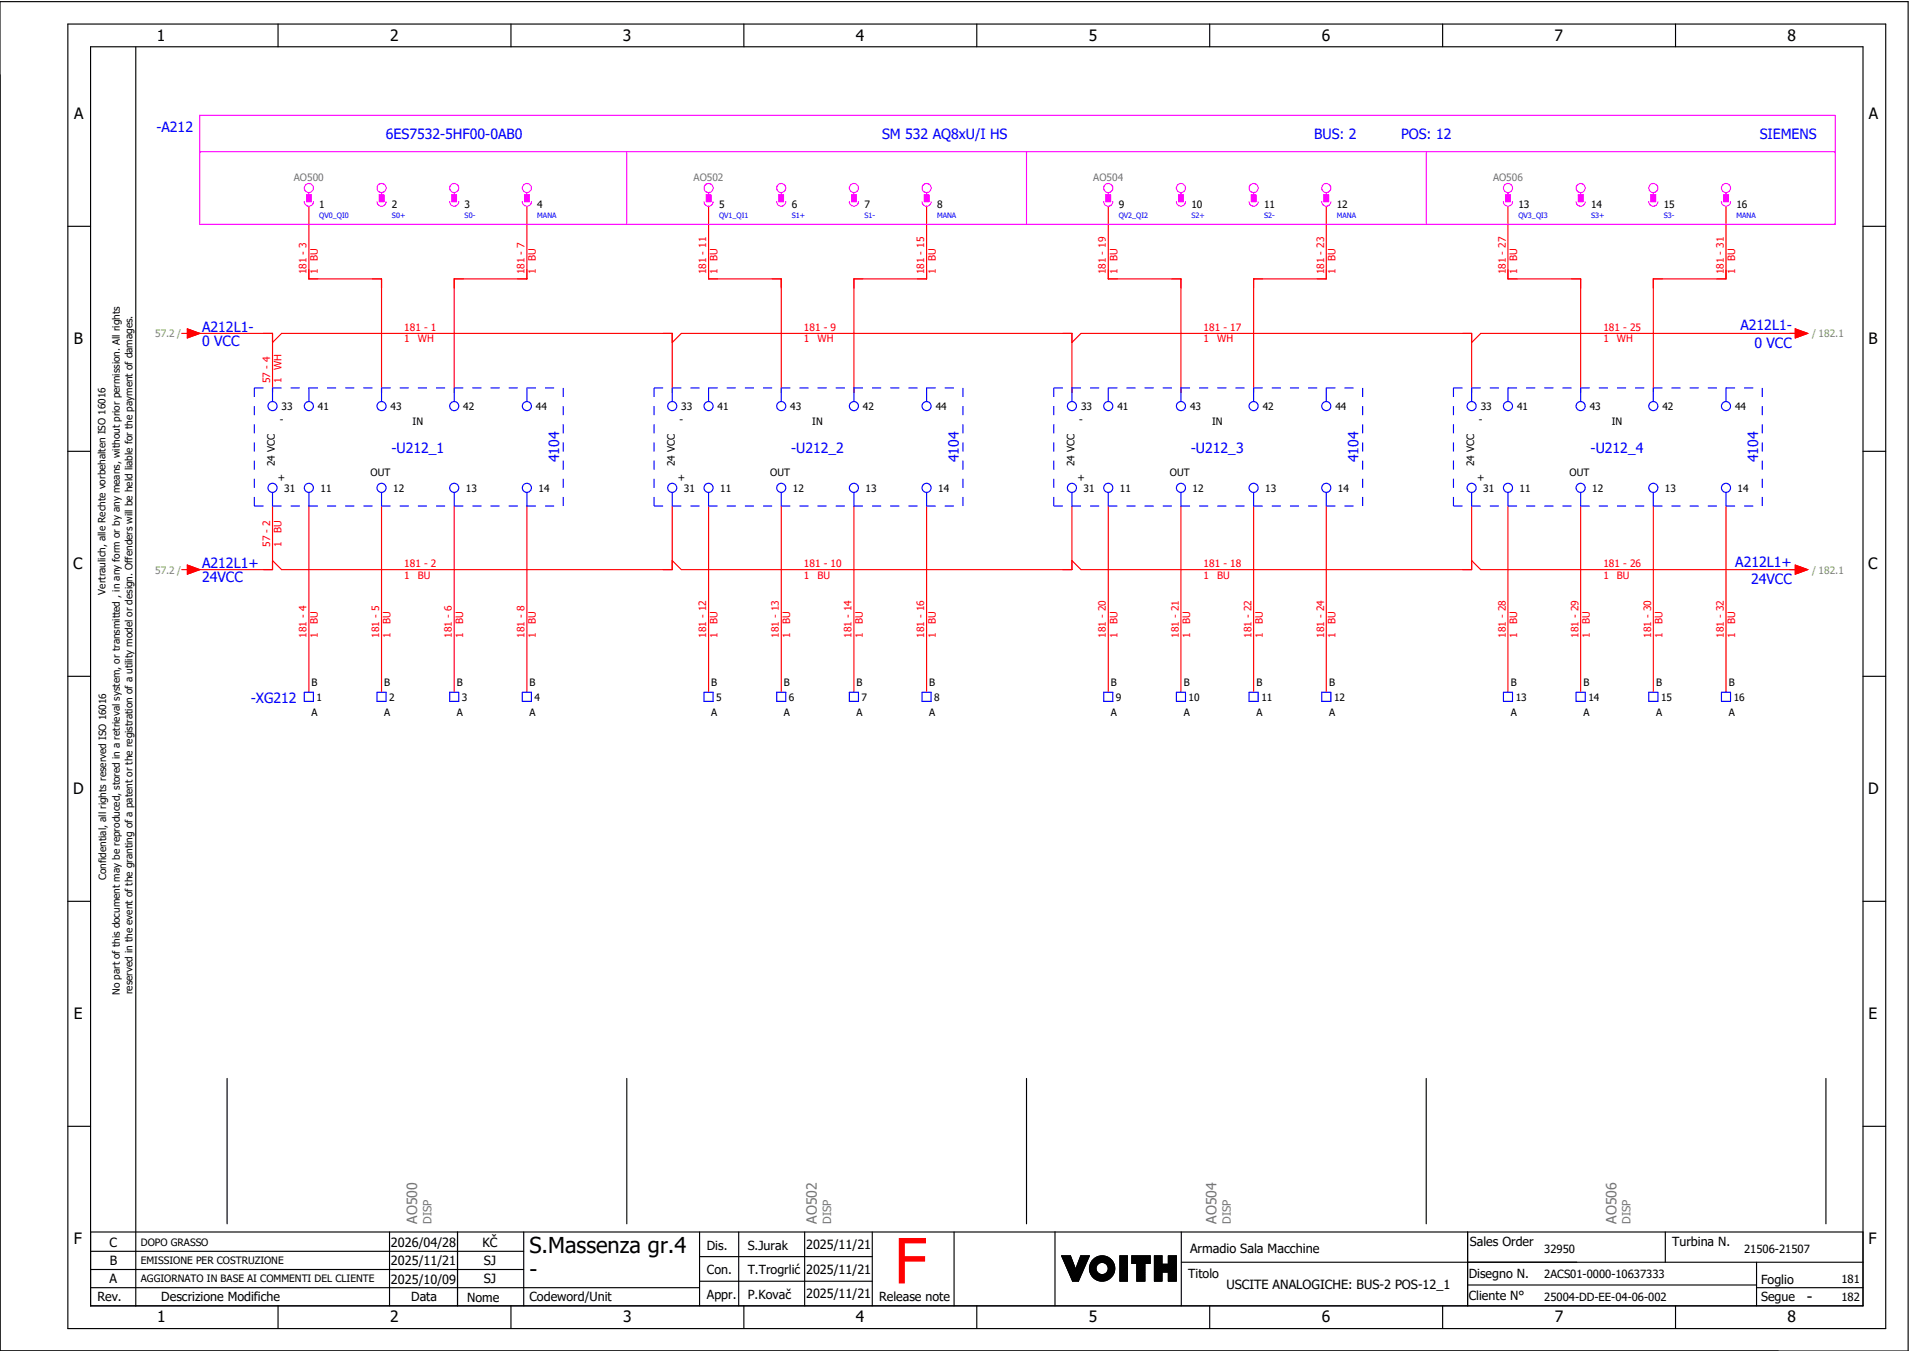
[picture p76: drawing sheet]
<svg xmlns="http://www.w3.org/2000/svg" width="421mm" height="297mm" viewBox="0 0 421 297" stroke-linecap="round" stroke-linejoin="round" font-family="sans-serif">
<defs><g id="words">
<text font-size="13.8" fill="#f00" x="196.9" y="282.5">F</text>
<g font-size="4.8">
<text x="116.6" y="275.8">S.Massenza gr.4</text>
<text x="116.6" y="281.1">-</text>
</g>
<g font-size="3.4">
<text x="34.5" y="9">1</text>
<text x="85.9" y="9">2</text>
<text x="137.1" y="9">3</text>
<text x="188.4" y="9">4</text>
<text x="239.7" y="9">5</text>
<text x="291" y="9">6</text>
<text x="342.3" y="9">7</text>
<text x="393.5" y="9">8</text>
<text x="16.3" y="26.2">A</text>
<text x="411.5" y="26.2">A</text>
<text x="16.2" y="75.8">B</text>
<text x="411.4" y="75.8">B</text>
<text x="16.1" y="125.3">C</text>
<text x="411.3" y="125.3">C</text>
<text x="16.1" y="174.8">D</text>
<text x="411.3" y="174.8">D</text>
<text x="16.2" y="224.4">E</text>
<text x="411.4" y="224.4">E</text>
<text x="16.2" y="273.9">F</text>
<text x="411.4" y="273.9">F</text>
<text x="397.8" y="286.6">-</text>
<text x="34.6" y="291">1</text>
<text x="85.9" y="291">2</text>
<text x="137.2" y="291">3</text>
<text x="188.4" y="291">4</text>
<text x="239.7" y="291">5</text>
<text x="291" y="291">6</text>
<text x="342.3" y="291">7</text>
<text x="393.6" y="291">8</text>
</g>
<g font-size="3.1" fill="#00f">
<text x="34.4" y="29">-A212</text>
<text x="85" y="30.6">6ES7532-5HF00-0AB0</text>
<text x="194.2" y="30.6">SM 532 AQ8xU/I HS</text>
<text x="289.3" y="30.6">BUS: 2</text>
<text x="308.4" y="30.6">POS: 12</text>
<text x="387.4" y="30.6">SIEMENS</text>
<text x="44.5" y="73.1">A212L1-</text>
<text x="44.5" y="76.1">0 VCC</text>
<text x="383.2" y="72.8">A212L1-</text>
<text x="386.2" y="76.5">0 VCC</text>
<text x="86.2" y="99.6">-U212_1</text>
<text x="123.1" y="101.8" transform="rotate(-90 123.1 101.8)">4104</text>
<text x="174.2" y="99.6">-U212_2</text>
<text x="211.1" y="101.8" transform="rotate(-90 211.1 101.8)">4104</text>
<text x="262.2" y="99.6">-U212_3</text>
<text x="299.1" y="101.8" transform="rotate(-90 299.1 101.8)">4104</text>
<text x="350.2" y="99.6">-U212_4</text>
<text x="387.1" y="101.8" transform="rotate(-90 387.1 101.8)">4104</text>
<text x="44.5" y="125.1">A212L1+</text>
<text x="382" y="124.8">A212L1+</text>
<text x="44.5" y="128.1">24VCC</text>
<text x="385.5" y="128.5">24VCC</text>
<text x="55.2" y="154.7">-XG212</text>
</g>
<g font-size="3.1" fill="#767676">
<text x="91.9" y="269.4" transform="rotate(-90 91.9 269.4)">AO500</text>
<text x="179.9" y="269.4" transform="rotate(-90 179.9 269.4)">AO502</text>
<text x="267.9" y="269.4" transform="rotate(-90 267.9 269.4)">AO504</text>
<text x="355.9" y="269.4" transform="rotate(-90 355.9 269.4)">AO506</text>
</g>
<g font-size="2.8">
<text x="24.1" y="274.4">C</text>
<text x="86.1" y="274.4">2026/04/28</text>
<text x="106.2" y="274.4">KČ</text>
<text x="155.6" y="275.1">Dis.</text>
<text x="164.6" y="275.1">S.Jurak</text>
<text x="177.5" y="275">2025/11/21</text>
<text x="262" y="275.8">Armadio Sala Macchine</text>
<text x="323.6" y="274.3">Sales Order</text>
<text x="368.1" y="274.2">Turbina N.</text>
<text x="24.2" y="278.6">B</text>
<text x="86.1" y="278.6">2025/11/21</text>
<text x="106.5" y="278.6">SJ</text>
<text x="155.6" y="280.5">Con.</text>
<text x="164.6" y="280.5">T.Trogrlić</text>
<text x="177.5" y="280.4">2025/11/21</text>
<text x="261.6" y="281.3">Titolo</text>
<text x="323.4" y="281.2">Disegno N.</text>
<text x="21.4" y="286.5">Rev.</text>
<text x="24.1" y="282.5">A</text>
<text x="35.5" y="286.4">Descrizione Modifiche</text>
<text x="86.1" y="282.6">2025/10/09</text>
<text x="90.5" y="286.5">Data</text>
<text x="102.8" y="286.5">Nome</text>
<text x="106.5" y="282.5">SJ</text>
<text x="116.6" y="286.3">Codeword/Unit</text>
<text x="155.6" y="286">Appr.</text>
<text x="164.6" y="285.9">P.Kovač</text>
<text x="177.5" y="285.8">2025/11/21</text>
<text x="193.5" y="286.5">Release note</text>
<text x="270" y="283.8">USCITE ANALOGICHE: BUS-2 POS-12_1</text>
<text x="323.4" y="286.2">Cliente N°</text>
<text x="387.7" y="286.5">Segue</text>
<text x="387.7" y="282.6">Foglio</text>
</g>
<g font-size="2.5" fill="#767676">
<text x="95" y="269.4" transform="rotate(-90 95 269.4)">DISP</text>
<text x="183" y="269.4" transform="rotate(-90 183 269.4)">DISP</text>
<text x="271" y="269.4" transform="rotate(-90 271 269.4)">DISP</text>
<text x="359" y="269.4" transform="rotate(-90 359 269.4)">DISP</text>
</g>
<g font-size="2.5">
<text x="340" y="275.9">32950</text>
<text x="384" y="275.9">21506-21507</text>
<text x="340" y="281.4">2ACS01-0000-10637333</text>
<text x="340" y="286.4">25004-DD-EE-04-06-002</text>
<text x="405.4" y="282.4">181</text>
<text x="405.4" y="286.4">182</text>
</g>
<g font-size="2.2" fill="#767676">
<text x="64.7" y="39.9">AO500</text>
<text x="152.7" y="39.9">AO502</text>
<text x="240.7" y="39.9">AO504</text>
<text x="328.7" y="39.9">AO506</text>
</g>
<g font-size="2.2">
<text x="70.3" y="45.8">1</text>
<text x="86.3" y="45.8">2</text>
<text x="102.3" y="45.8">3</text>
<text x="118.3" y="45.8">4</text>
<text x="158.3" y="45.8">5</text>
<text x="174.3" y="45.8">6</text>
<text x="190.3" y="45.8">7</text>
<text x="206.3" y="45.8">8</text>
<text x="246.3" y="45.8">9</text>
<text x="262.3" y="45.8">10</text>
<text x="278.3" y="45.8">11</text>
<text x="294.3" y="45.8">12</text>
<text x="334.3" y="45.8">13</text>
<text x="350.3" y="45.8">14</text>
<text x="366.3" y="45.8">15</text>
<text x="382.3" y="45.8">16</text>
<text x="61.6" y="93.1">-</text>
<text x="62" y="90.3">33</text>
<text x="70" y="90.3">41</text>
<text x="86" y="90.3">43</text>
<text x="90.8" y="93.6">IN</text>
<text x="102" y="90.3">42</text>
<text x="118" y="90.3">44</text>
<text x="149.6" y="93.1">-</text>
<text x="150" y="90.3">33</text>
<text x="158" y="90.3">41</text>
<text x="174" y="90.3">43</text>
<text x="178.8" y="93.6">IN</text>
<text x="190" y="90.3">42</text>
<text x="206" y="90.3">44</text>
<text x="237.6" y="93.1">-</text>
<text x="238" y="90.3">33</text>
<text x="246" y="90.3">41</text>
<text x="262" y="90.3">43</text>
<text x="266.8" y="93.6">IN</text>
<text x="278" y="90.3">42</text>
<text x="294" y="90.3">44</text>
<text x="325.6" y="93.1">-</text>
<text x="326" y="90.3">33</text>
<text x="334" y="90.3">41</text>
<text x="350" y="90.3">43</text>
<text x="354.8" y="93.6">IN</text>
<text x="366" y="90.3">42</text>
<text x="382" y="90.3">44</text>
<text x="60.5" y="102.6" transform="rotate(-90 60.5 102.6)">24 VCC</text>
<text x="61.2" y="105.9">+</text>
<text x="81.6" y="104.9">OUT</text>
<text x="148.5" y="102.6" transform="rotate(-90 148.5 102.6)">24 VCC</text>
<text x="149.2" y="105.9">+</text>
<text x="169.6" y="104.9">OUT</text>
<text x="236.5" y="102.6" transform="rotate(-90 236.5 102.6)">24 VCC</text>
<text x="237.2" y="105.9">+</text>
<text x="257.6" y="104.9">OUT</text>
<text x="324.5" y="102.6" transform="rotate(-90 324.5 102.6)">24 VCC</text>
<text x="325.2" y="105.9">+</text>
<text x="345.6" y="104.9">OUT</text>
<text x="62.6" y="108.3">31</text>
<text x="70.6" y="108.3">11</text>
<text x="86.6" y="108.3">12</text>
<text x="102.6" y="108.3">13</text>
<text x="118.6" y="108.3">14</text>
<text x="150.6" y="108.3">31</text>
<text x="158.6" y="108.3">11</text>
<text x="174.6" y="108.3">12</text>
<text x="190.6" y="108.3">13</text>
<text x="206.6" y="108.3">14</text>
<text x="238.6" y="108.3">31</text>
<text x="246.6" y="108.3">11</text>
<text x="262.6" y="108.3">12</text>
<text x="278.6" y="108.3">13</text>
<text x="294.6" y="108.3">14</text>
<text x="326.6" y="108.3">31</text>
<text x="334.6" y="108.3">11</text>
<text x="350.6" y="108.3">12</text>
<text x="366.6" y="108.3">13</text>
<text x="382.6" y="108.3">14</text>
<text x="23.2" y="130.9" transform="rotate(-90 23.2 130.9)">Vertraulich, alle Rechte vorbehalten ISO 16016</text>
<text x="68.6" y="150.9">B</text>
<text x="69.7" y="154.3">1</text>
<text x="84.6" y="150.9">B</text>
<text x="85.7" y="154.3">2</text>
<text x="100.6" y="150.9">B</text>
<text x="101.7" y="154.3">3</text>
<text x="116.6" y="150.9">B</text>
<text x="117.7" y="154.3">4</text>
<text x="156.6" y="150.9">B</text>
<text x="157.7" y="154.3">5</text>
<text x="172.6" y="150.9">B</text>
<text x="173.7" y="154.3">6</text>
<text x="188.6" y="150.9">B</text>
<text x="189.7" y="154.3">7</text>
<text x="204.6" y="150.9">B</text>
<text x="205.7" y="154.3">8</text>
<text x="244.6" y="150.9">B</text>
<text x="245.7" y="154.3">9</text>
<text x="260.6" y="150.9">B</text>
<text x="261.7" y="154.3">10</text>
<text x="276.6" y="150.9">B</text>
<text x="277.7" y="154.3">11</text>
<text x="292.6" y="150.9">B</text>
<text x="293.7" y="154.3">12</text>
<text x="332.6" y="150.9">B</text>
<text x="333.7" y="154.3">13</text>
<text x="348.6" y="150.9">B</text>
<text x="349.7" y="154.3">14</text>
<text x="364.6" y="150.9">B</text>
<text x="365.7" y="154.3">15</text>
<text x="380.6" y="150.9">B</text>
<text x="381.7" y="154.3">16</text>
<text x="68.6" y="157.6">A</text>
<text x="84.6" y="157.6">A</text>
<text x="100.6" y="157.6">A</text>
<text x="116.6" y="157.6">A</text>
<text x="156.6" y="157.6">A</text>
<text x="172.6" y="157.6">A</text>
<text x="188.6" y="157.6">A</text>
<text x="204.6" y="157.6">A</text>
<text x="244.6" y="157.6">A</text>
<text x="260.6" y="157.6">A</text>
<text x="276.6" y="157.6">A</text>
<text x="292.6" y="157.6">A</text>
<text x="332.6" y="157.6">A</text>
<text x="348.6" y="157.6">A</text>
<text x="364.6" y="157.6">A</text>
<text x="380.6" y="157.6">A</text>
<text x="23.4" y="193.7" transform="rotate(-90 23.4 193.7)">Confidential, all rights reserved ISO 16016</text>
<text x="26.4" y="219" transform="rotate(-90 26.4 219)">No part of this document may be reproduced, stored in a retrieval system, or transmitted , in any form or by any means, without prior permission. All rights</text>
<text x="29.2" y="218.9" transform="rotate(-90 29.2 218.9)">reserved in the event of the granting of a patent or the registration of a utility model or design. Offenders will be held liable for the payment of damages.</text>
<text x="31" y="274.2">DOPO GRASSO</text>
<text x="31" y="278.3">EMISSIONE PER COSTRUZIONE</text>
<text x="31" y="282.3">AGGIORNATO IN BASE AI COMMENTI DEL CLIENTE</text>
</g>
<g font-size="2.2" fill="#f00">
<text x="70" y="57.4" transform="rotate(-90 70 57.4)">BU</text>
<text x="118" y="57.4" transform="rotate(-90 118 57.4)">BU</text>
<text x="158" y="57.4" transform="rotate(-90 158 57.4)">BU</text>
<text x="206" y="57.4" transform="rotate(-90 206 57.4)">BU</text>
<text x="246" y="57.4" transform="rotate(-90 246 57.4)">BU</text>
<text x="294" y="57.4" transform="rotate(-90 294 57.4)">BU</text>
<text x="334" y="57.4" transform="rotate(-90 334 57.4)">BU</text>
<text x="382" y="57.4" transform="rotate(-90 382 57.4)">BU</text>
<text x="67.5" y="60.4" transform="rotate(-90 67.5 60.4)">181 - 3</text>
<text x="70" y="60.4" transform="rotate(-90 70 60.4)">1</text>
<text x="115.5" y="60.4" transform="rotate(-90 115.5 60.4)">181 - 7</text>
<text x="118" y="60.4" transform="rotate(-90 118 60.4)">1</text>
<text x="155.5" y="60.4" transform="rotate(-90 155.5 60.4)">181 - 11</text>
<text x="158" y="60.4" transform="rotate(-90 158 60.4)">1</text>
<text x="203.5" y="60.4" transform="rotate(-90 203.5 60.4)">181 - 15</text>
<text x="206" y="60.4" transform="rotate(-90 206 60.4)">1</text>
<text x="243.5" y="60.4" transform="rotate(-90 243.5 60.4)">181 - 19</text>
<text x="246" y="60.4" transform="rotate(-90 246 60.4)">1</text>
<text x="291.5" y="60.4" transform="rotate(-90 291.5 60.4)">181 - 23</text>
<text x="294" y="60.4" transform="rotate(-90 294 60.4)">1</text>
<text x="331.5" y="60.4" transform="rotate(-90 331.5 60.4)">181 - 27</text>
<text x="334" y="60.4" transform="rotate(-90 334 60.4)">1</text>
<text x="379.5" y="60.4" transform="rotate(-90 379.5 60.4)">181 - 31</text>
<text x="382" y="60.4" transform="rotate(-90 382 60.4)">1</text>
<text x="89" y="72.9">181 - 1</text>
<text x="89" y="75.4">1</text>
<text x="92" y="75.4">WH</text>
<text x="177" y="72.9">181 - 9</text>
<text x="177" y="75.4">1</text>
<text x="180" y="75.4">WH</text>
<text x="265" y="72.9">181 - 17</text>
<text x="265" y="75.4">1</text>
<text x="268" y="75.4">WH</text>
<text x="353" y="72.9">181 - 25</text>
<text x="353" y="75.4">1</text>
<text x="356" y="75.4">WH</text>
<text x="62" y="81.4" transform="rotate(-90 62 81.4)">WH</text>
<text x="59.5" y="84.4" transform="rotate(-90 59.5 84.4)">57 - 4</text>
<text x="62" y="84.4" transform="rotate(-90 62 84.4)">1</text>
<text x="62" y="117.4" transform="rotate(-90 62 117.4)">BU</text>
<text x="59.5" y="120.4" transform="rotate(-90 59.5 120.4)">57 - 2</text>
<text x="62" y="120.4" transform="rotate(-90 62 120.4)">1</text>
<text x="89" y="124.9">181 - 2</text>
<text x="177" y="124.9">181 - 10</text>
<text x="265" y="124.9">181 - 18</text>
<text x="353" y="124.9">181 - 26</text>
<text x="89" y="127.4">1</text>
<text x="92" y="127.4">BU</text>
<text x="177" y="127.4">1</text>
<text x="180" y="127.4">BU</text>
<text x="265" y="127.4">1</text>
<text x="268" y="127.4">BU</text>
<text x="353" y="127.4">1</text>
<text x="356" y="127.4">BU</text>
<text x="70" y="137.4" transform="rotate(-90 70 137.4)">BU</text>
<text x="86" y="137.4" transform="rotate(-90 86 137.4)">BU</text>
<text x="102" y="137.4" transform="rotate(-90 102 137.4)">BU</text>
<text x="118" y="137.4" transform="rotate(-90 118 137.4)">BU</text>
<text x="158" y="137.4" transform="rotate(-90 158 137.4)">BU</text>
<text x="174" y="137.4" transform="rotate(-90 174 137.4)">BU</text>
<text x="190" y="137.4" transform="rotate(-90 190 137.4)">BU</text>
<text x="206" y="137.4" transform="rotate(-90 206 137.4)">BU</text>
<text x="246" y="137.4" transform="rotate(-90 246 137.4)">BU</text>
<text x="262" y="137.4" transform="rotate(-90 262 137.4)">BU</text>
<text x="278" y="137.4" transform="rotate(-90 278 137.4)">BU</text>
<text x="294" y="137.4" transform="rotate(-90 294 137.4)">BU</text>
<text x="334" y="137.4" transform="rotate(-90 334 137.4)">BU</text>
<text x="350" y="137.4" transform="rotate(-90 350 137.4)">BU</text>
<text x="366" y="137.4" transform="rotate(-90 366 137.4)">BU</text>
<text x="382" y="137.4" transform="rotate(-90 382 137.4)">BU</text>
<text x="67.5" y="140.4" transform="rotate(-90 67.5 140.4)">181 - 4</text>
<text x="70" y="140.4" transform="rotate(-90 70 140.4)">1</text>
<text x="83.5" y="140.4" transform="rotate(-90 83.5 140.4)">181 - 5</text>
<text x="86" y="140.4" transform="rotate(-90 86 140.4)">1</text>
<text x="99.5" y="140.4" transform="rotate(-90 99.5 140.4)">181 - 6</text>
<text x="102" y="140.4" transform="rotate(-90 102 140.4)">1</text>
<text x="115.5" y="140.4" transform="rotate(-90 115.5 140.4)">181 - 8</text>
<text x="118" y="140.4" transform="rotate(-90 118 140.4)">1</text>
<text x="155.5" y="140.4" transform="rotate(-90 155.5 140.4)">181 - 12</text>
<text x="158" y="140.4" transform="rotate(-90 158 140.4)">1</text>
<text x="171.5" y="140.4" transform="rotate(-90 171.5 140.4)">181 - 13</text>
<text x="174" y="140.4" transform="rotate(-90 174 140.4)">1</text>
<text x="187.5" y="140.4" transform="rotate(-90 187.5 140.4)">181 - 14</text>
<text x="190" y="140.4" transform="rotate(-90 190 140.4)">1</text>
<text x="203.5" y="140.4" transform="rotate(-90 203.5 140.4)">181 - 16</text>
<text x="206" y="140.4" transform="rotate(-90 206 140.4)">1</text>
<text x="243.5" y="140.4" transform="rotate(-90 243.5 140.4)">181 - 20</text>
<text x="246" y="140.4" transform="rotate(-90 246 140.4)">1</text>
<text x="259.5" y="140.4" transform="rotate(-90 259.5 140.4)">181 - 21</text>
<text x="262" y="140.4" transform="rotate(-90 262 140.4)">1</text>
<text x="275.5" y="140.4" transform="rotate(-90 275.5 140.4)">181 - 22</text>
<text x="278" y="140.4" transform="rotate(-90 278 140.4)">1</text>
<text x="291.5" y="140.4" transform="rotate(-90 291.5 140.4)">181 - 24</text>
<text x="294" y="140.4" transform="rotate(-90 294 140.4)">1</text>
<text x="331.5" y="140.4" transform="rotate(-90 331.5 140.4)">181 - 28</text>
<text x="334" y="140.4" transform="rotate(-90 334 140.4)">1</text>
<text x="347.5" y="140.4" transform="rotate(-90 347.5 140.4)">181 - 29</text>
<text x="350" y="140.4" transform="rotate(-90 350 140.4)">1</text>
<text x="363.5" y="140.4" transform="rotate(-90 363.5 140.4)">181 - 30</text>
<text x="366" y="140.4" transform="rotate(-90 366 140.4)">1</text>
<text x="379.5" y="140.4" transform="rotate(-90 379.5 140.4)">181 - 32</text>
<text x="382" y="140.4" transform="rotate(-90 382 140.4)">1</text>
</g>
<g font-size="2.2" fill="#7ca552">
<text x="34.2" y="74.3">57.2 /</text>
<text x="399" y="74.3">/ 182.1</text>
<text x="34.2" y="126.3">57.2 /</text>
<text x="399" y="126.3">/ 182.1</text>
</g>
<g font-size="1.6" fill="#00f">
<text x="70.3" y="47.9">QV0_QI0</text>
<text x="86.3" y="47.9">S0+</text>
<text x="102.3" y="47.9">S0-</text>
<text x="118.3" y="47.9">MANA</text>
<text x="158.3" y="47.9">QV1_QI1</text>
<text x="174.3" y="47.9">S1+</text>
<text x="190.3" y="47.9">S1-</text>
<text x="206.3" y="47.9">MANA</text>
<text x="246.3" y="47.9">QV2_QI2</text>
<text x="262.3" y="47.9">S2+</text>
<text x="278.3" y="47.9">S2-</text>
<text x="294.3" y="47.9">MANA</text>
<text x="334.3" y="47.9">QV3_QI3</text>
<text x="350.3" y="47.9">S3+</text>
<text x="366.3" y="47.9">S3-</text>
<text x="382.3" y="47.9">MANA</text>
</g>
</g></defs>
<g fill="none" stroke="#000" stroke-width=".25">
<path d="M0 .4h420.1v297h-420.1zM14.9 5.3h400.3v287.2h-400.3zM19.9 10.3h390.3v277.2h-390.3zM29.9 10.4v277.1M61.2 5.3v5M112.5 5.3v5M163.8 5.3v5M215.1 5.3v5M266.3 5.3v5M317.6 5.3v5M368.9 5.3v5M14.9 49.8h5"/>
<path d="M410.2 49.8h5M14.9 99.3h5M410.2 99.3h5M14.9 148.9h5M410.2 148.9h5M14.9 198.4h5M410.2 198.4h5M50 237.4v32M138 237.4v32M226 237.4v32M314 237.4v32M402 237.4v32"/>
<path d="M14.9 247.9h5M410.2 247.9h5M19.9 271.2h390.3M19.9 279.5h95.4M19.9 275.4h95.4M85.8 271.2v16.3M100.7 271.2v16.3M115.3 271.2v16.3M154 271.2v16.3M154 276.6h38M162.6 271.2v16.3M177.2 271.2v16.3"/>
<path d="M192 271.2v16.3M210.1 271.2v16.3M232.3 271.1v16.3M233.7 276.4h2M233.7 276.4l2.5 5.6M233.8 276.4l-.1 .1M233.9 276.4l-.1 .2M234.1 276.4l-.3 .3M234.2 276.4l-.3 .4M234.4 276.4l-.5 .5M234.5 276.4l-.5 .6M234.7 276.4l-.7 .7"/>
<path d="M234.8 276.4l-.7 .8M235 276.4l-.9 .9M235.1 276.4l-.9 1M235.3 276.4l-1.1 1.1M235.4 276.4l-1.2 1.2M235.6 276.4l-1.3 1.3M235.7 276.4l1.1 3 1.1-3h1.9l-2.4 5.6h-1.2M235.7 276.5l-1.4 1.3M235.7 276.6l-1.3 1.3M235.8 276.7l-1.4 1.3M235.8 276.8l-1.3 1.3M235.9 276.9l-1.4 1.4"/>
<path d="M235.9 277l-1.3 1.4M235.9 277.1l-1.3 1.4M236 277.3l-1.3 1.3M236 277.4l-1.3 1.3M236.1 277.5l-1.3 1.3M236.1 277.6l-1.3 1.3M236.1 277.7l-1.3 1.3M236.2 277.8l-1.3 1.3M236.2 277.9l-1.3 1.3M236.3 278l-1.3 1.3M236.3 278.1l-1.3 1.3M236.3 278.2l-1.2 1.3"/>
<path d="M236.4 278.3l-1.3 1.3M236.4 278.4l-1.2 1.3M236.5 278.6l-1.3 1.2M236.5 278.7l-1.2 1.2M236.6 278.8l-1.3 1.2M236.6 278.9l-1.3 1.2M236.6 279l-1.2 1.2M236.7 279.1l-1.3 1.2M236.7 279.2l-1.2 1.3M236.8 279.3l-1.3 1.3M238 276.4l-.1 .1M238.1 276.4l-.3 .4"/>
<path d="M238.3 276.4l-.6 .6M238.4 279.8l-2.2 2.2M238.4 276.4l-.8 .8M238.5 279.5l-2.4 2.4M238.6 276.4l-1.1 1.1M238.6 279.3l-2.5 2.5M238.7 279l-2.7 2.7M238.7 276.4l-1.2 1.3M238.8 278.7l-2.8 2.9M238.9 276.4l-1.5 1.6M239 278.5l-3.1 3M239 276.4l-1.7 1.8"/>
<path d="M239.1 278.2l-3.2 3.2M239.2 276.4l-2 2.1M239.2 277.9l-3.4 3.4M239.3 277.7l-3.5 3.5M239.3 276.4l-2.2 2.3M239.4 277.4l-3.6 3.7M239.5 276.4l-2.5 2.5M239.5 277.1l-3.8 3.9M239.6 276.4l-2.7 2.8M239.7 276.9l-4 4M239.8 276.6l-4.2 4.2M239.8 276.4l-4.2 4.3"/>
<path d="M241.1 276.9l-.8 .8M241.3 279.3l-1.2 1.1M241.3 279.1l-1.2 1.2M241.3 279.4l-1.1 1.1M241.3 278.9l-1.3 1.3M241.3 279.5l-1.1 1.1M241.4 279.7l-1.1 1M241.4 278.7l-1.4 1.4M241.4 279.8l-1 1M241.4 276.7l-1.3 1.3M241.5 279.9l-1.1 1M241.5 280l-1 1"/>
<path d="M241.7 276.6l-1.7 1.7M241.9 276.5l-1.9 2M242.1 276.5l-2.2 2.2M242.3 276.5l-2.4 2.4M242.5 276.4l-2.6 2.6M242.6 276.4l-2.7 2.8M242.8 276.4l-2.9 3M242.9 276.5l-3 3M243 276.5l-3.1 3.1M243.2 276.5l-3.3 3.3M243.3 276.5l-3.4 3.4M243.4 276.6l-3.4 3.4"/>
<path d="M243.5 276.6l-1.4 1.4M243.6 276.6l-1.3 1.3M243.7 276.7l-1.2 1.2M243.9 276.7l-1.2 1.2M244 276.8l-1.2 1.1M244 276.8l-1.1 1.1M244.1 276.9l-1 1.1M244.2 276.9l-1 1.1M244.3 277l-1 1M244.4 277.1l-1 1M244.5 277.1l-1 1.1M244.6 277.2l-1.1 1"/>
<path d="M244.6 277.3l-1 1M244.7 277.4l-1 1M244.8 277.4l-1 1.1M244.8 277.5l-1 1.1M244.9 277.6l-1 1.1M245 277.7l-1.1 1.1M245 277.8l-1.1 1.1M245.1 277.9l-1.1 1.1M245.1 278l-1.1 1.1M245.2 278.1l-1.2 1.2M245.2 278.2l-1.2 1.3M245.3 278.3l-1.4 1.4"/>
<path d="M245.3 278.4l-1.5 1.5M245.3 278.5l-3.4 3.4M245.4 279.9l-2.1 2M245.4 278.7l-3.3 3.3M245.4 279.7l-2.3 2.3M245.4 278.8l-3.2 3.2M245.4 278.9l-3.1 3.1M245.4 279.5l-2.5 2.5M245.4 279.1l-2.9 2.9M245.4 279.4l-2.6 2.6M245.4 279.2l-2.8 2.8M246.6 276.4h1.6v5.6h-1.6z"/>
<path d="M246.6 276.4v.1M246.8 276.4l-.2 .3M246.9 276.4l-.3 .4M247.1 276.4l-.5 .6M247.2 276.4l-.6 .7M247.4 276.4l-.8 .9M247.5 276.4l-.9 1M247.7 276.4l-1.1 1.2M247.8 276.4l-1.2 1.3M248 276.4l-1.4 1.5M248.1 276.4l-1.5 1.6M248.2 280l-1.6 1.6"/>
<path d="M248.2 279.8l-1.6 1.7M248.2 279.7l-1.6 1.6M248.2 279.5l-1.6 1.7M248.2 279.4l-1.6 1.6M248.2 279.2l-1.6 1.7M248.2 277.4l-1.6 1.7M248.2 277.3l-1.6 1.6M248.2 277.1l-1.6 1.7M248.2 277l-1.6 1.6M248.2 276.8l-1.6 1.7M248.2 276.7l-1.6 1.6M248.2 276.5l-1.6 1.7"/>
<path d="M248.2 278l-1.6 1.7M248.2 277.9l-1.6 1.6M248.2 277.7l-1.6 1.7M248.2 277.6l-1.6 1.6M248.2 279.1l-1.6 1.6M248.2 278.9l-1.6 1.7M248.2 278.8l-1.6 1.6M248.2 278.6l-1.6 1.7M248.2 278.5l-1.6 1.6M248.2 278.3l-1.6 1.7M248.2 278.2l-1.6 1.6M249.2 276.4v.1"/>
<path d="M249.4 276.4l-.2 .2M249.5 276.4l-.3 .4M249.7 276.4l-.5 .5M249.8 276.4l-.6 .7M250 276.4l-.8 .8M250.1 276.4l-.9 1M250.3 278.1h-1.1v-1.7h4v1.7h-1.1v3.9h-1.8M250.3 278.1v3.9M250.3 276.4l-1.1 1.2M250.4 276.4l-1.2 1.3M250.6 276.4l-1.4 1.5M250.7 276.4l-1.5 1.6"/>
<path d="M250.9 276.4l-1.7 1.7M251 276.4l-1.6 1.7M251.2 276.4l-1.7 1.7M251.3 276.4l-1.6 1.7M251.5 276.4l-1.7 1.7M251.6 276.4l-1.6 1.7M251.8 276.4l-1.7 1.7M251.9 276.4l-1.6 1.7M252.1 279.9l-1.8 1.8M252.1 278.6l-1.8 1.8M252.1 278.4l-1.8 1.8M252.1 278.3l-1.8 1.8"/>
<path d="M252.1 279.2l-1.8 1.8M252.1 279l-1.8 1.8M252.1 278.9l-1.8 1.8M252.1 278.7l-1.8 1.8M252.1 279.3l-1.8 1.8M252.1 279.8l-1.8 1.8M252.1 279.6l-1.8 1.8M252.1 279.5l-1.8 1.8M252.1 276.4l-1.8 1.9M252.2 276.4l-1.9 2M252.4 276.4l-2.1 2.2M252.5 276.4l-2.2 2.3"/>
<path d="M252.7 276.4l-2.4 2.5M252.8 276.4l-2.5 2.6M253 276.4l-2.7 2.8M253.1 276.4l-2.8 2.9M253.2 277.4l-.7 .7M253.2 276.7l-2.9 2.9M253.2 276.5l-2.9 3M253.2 277.3l-.8 .8M253.2 277.1l-1 1M253.2 277l-2.9 2.9M253.2 276.8l-2.9 3M253.2 278l-.1 .1"/>
<path d="M253.2 277.9l-.2 .2M253.2 277.7l-.4 .4M253.2 277.6l-.5 .5M254.2 276.4v5.6M254.2 276.4h1.6M254.2 276.4v.1M254.3 276.4l-.1 .2M254.5 276.4l-.3 .4M254.6 276.4l-.4 .5M254.8 276.4l-.6 .7M254.9 276.4l-.7 .8M255.1 276.4l-.9 1"/>
<path d="M255.2 276.4l-1 1.1M255.4 276.4l-1.2 1.3M255.5 276.4l-1.3 1.4M255.7 276.4l-1.5 1.6M255.8 277.5l-1.6 1.7M255.8 277.4l-1.6 1.6M255.8 277.2l-1.6 1.7M255.8 277.1l-1.6 1.6M255.8 276.9l-1.6 1.7M255.8 276.8l-1.6 1.6M255.8 276.6l-1.6 1.7M255.8 276.5l-1.6 1.6"/>
<path d="M255.8 276.4v1.9M255.8 278l-1.6 1.6M255.8 277.8l-1.6 1.7M255.8 277.7l-1.6 1.6M255.8 278.3l-1.6 1.6M255.8 278.1l-1.6 1.7M255.9 278.3l-1.7 1.8M256.1 278.3l-1.9 1.9M256.2 278.3l-2 2.1M256.4 278.3l-2.2 2.2M256.5 278.3l-2.3 2.4M256.7 278.3l-2.5 2.5"/>
<path d="M256.8 278.3l-2.6 2.7M257 278.3l-2.8 2.8M257.1 278.3l-2.9 3M257.3 276.4l-.1 .2M257.5 276.4l-.3 .3M257.6 276.4l-.4 .5M257.8 276.4l-.6 .6M257.9 276.4l-.7 .8M258.1 276.4l-.9 .9M258.2 276.4l-1 1.1M258.4 276.4l-1.2 1.2M258.5 276.4l-1.3 1.4"/>
<path d="M258.7 276.4l-1.5 1.5M258.8 276.4l-1.6 1.7M259 276.4h-1.8v1.9h-1.4M259 276.4v5.6h-1.8v-2M259 276.5l-1.8 1.7M259 277.5l-2.5 2.5M259 277.4l-2.7 2.6M259 277.1l-3 2.9M259 276.9l-3.1 3.1M259 277.2l-2.8 2.8M259 276.8l-4.8 4.8M259 276.6l-4.8 4.8"/>
<path d="M259 279l-1.8 1.8M259 278.9l-1.8 1.7M259 278.7l-1.8 1.8M259 278.6l-1.8 1.7M259 278.4l-1.8 1.8M259 278.3l-1.8 1.7M259 278.1l-1.9 1.9M259 278l-2.1 2M259 277.8l-2.2 2.2M259 277.7l-2.4 2.3M259 279.3l-1.8 1.8M259 279.2l-1.8 1.7"/>
<path d="M259 279.9l-1.8 1.8M259 279.8l-1.8 1.7M259 279.6l-1.8 1.8M259 279.5l-1.8 1.7M260.1 271.2v16.3M260.1 277.9h150.1M323.1 271.2v16.3M366.6 271.2v6.7M386.7 277.9v9.6M19.9 283.5h134.1M61.2 287.5v5M112.5 287.5v5"/>
<path d="M154 282h38M163.8 287.5v5M215.1 287.5v5M237.5 281.9l-.1 .1M237.6 281.7l-.4 .3M237.7 281.4l-.6 .6M237.8 281.1l-.9 .9M237.9 280.9l-1.1 1.1M238 280.6l-1.4 1.4M238.2 280.3l-1.7 1.7M238.3 280.1l-2 1.9M241.6 280l-1 1.1"/>
<path d="M241.6 280.1l-1 1M241.7 280.2l-1 1M241.8 280.3l-1 1M241.9 280.3l-1 1.1M242 280.4l-1.1 1M242.1 280.4l-1.1 1.1M242.2 280.5l-1.1 1.1M242.3 280.5l-1.1 1.1M242.4 280.6l-1.1 1.1M242.6 280.6l-1.2 1.1M242.7 280.6l-1.2 1.2M242.9 280.6l-1.3 1.2"/>
<path d="M243.1 280.5l-1.4 1.4M243.3 280.4l-1.5 1.5M245.1 280.6l-1.1 1M245.2 280.3l-1.5 1.5M245.3 280.1l-1.8 1.8M248.2 281.6l-.4 .4M248.2 281.5l-.5 .5M248.2 281.9l-.1 .1M248.2 281.8l-.2 .2M248.2 281.3l-.7 .7M248.2 281.2l-.8 .8M248.2 281l-1 1"/>
<path d="M248.2 280.9l-1.1 1.1M248.2 280.7l-1.3 1.3M248.2 280.6l-1.4 1.4M248.2 280.4l-1.6 1.6M248.2 280.3l-1.6 1.6M248.2 280.1l-1.6 1.7M252.1 281.3l-.8 .7M252.1 281.1l-.9 .9M252.1 281l-1.1 1M252.1 280.8l-1.2 1.2M252.1 280.7l-1.4 1.3M252.1 280.5l-1.5 1.5"/>
<path d="M252.1 280.4l-1.7 1.6M252.1 280.2l-1.8 1.8M252.1 280.1l-1.8 1.8M252.1 281.7l-.3 .3M252.1 281.6l-.5 .4M252.1 281.4l-.6 .6M252.1 281.9l-.2 .1M255.8 280v2h-1.6M255.8 280.7l-1.3 1.3M255.8 280.5l-1.5 1.5M255.8 280.1l-1.6 1.6M255.8 280.4l-1.6 1.6"/>
<path d="M255.8 280h1.4M255.8 281.9l-.1 .1M255.8 281.7l-.3 .3M255.8 281.6l-.4 .4M255.8 281.4l-.6 .6M255.8 281.3l-.7 .7M255.8 281.1l-.9 .9M255.8 281l-1 1M255.8 280.8l-1.2 1.2M255.8 280.2l-1.6 1.7M259 281.9l-.2 .1M259 281.7l-.3 .3"/>
<path d="M259 281.6l-.5 .4M259 281.4l-.6 .6M259 281.3l-.8 .7M259 281.1l-.9 .9M259 281l-1.1 1M259 280.8l-1.2 1.2M259 280.7l-1.4 1.3M259 280.5l-1.5 1.5M259 280.4l-1.7 1.6M259 280.2l-1.8 1.8M259 280.1l-1.8 1.7M266.3 287.5v5"/>
<path d="M317.6 287.5v5M323.1 282.9h63.6M368.9 287.5v5M386.7 283.5h23.5"/>
<circle cx="242.6" cy="279.2" r="1.35"/>
<circle cx="242.6" cy="279.2" r="2.79"/>
</g>
<g fill="none" stroke="#f00" stroke-width=".25">
<path d="M68 45.4v16h16v25M116 45.4v16h-16v25M156 45.4v16h16v25M204 45.4v16h-16v25M244 45.4v16h16v25M292 45.4v16h-16v25M332 45.4v16h16v25M380 45.4v16h-16v25M40 73.4h1.2M41.2 72.4l2.8 1-2.8 1zM42 73.4h18v13M60 75.4l2-2h86v13"/>
<path d="M148 75.4l2-2h86v13M236 75.4l2-2h86v13M395.2 72.4l2.8 1-2.8 1zM396 73.4h-70l-2 2M60 111.4v14h-18M68 111.4v41M84 111.4v41M100 111.4v41M116 111.4v41M148 111.4v14h-86l-2-2M156 111.4v41M172 111.4v41"/>
<path d="M188 111.4v41M204 111.4v41M236 111.4v14h-86l-2-2M244 111.4v41M260 111.4v41M276 111.4v41M292 111.4v41M324 111.4v14h-86l-2-2M332 111.4v41M348 111.4v41M364 111.4v41M380 111.4v41"/>
<path d="M40 125.4h1.2M41.2 124.4l2.8 1-2.8 1zM324 123.4l2 2h70M395.2 124.4l2.8 1-2.8 1z"/>
</g>
<g fill="none" stroke="#f0f" stroke-width=".25">
<path d="M44 33.4h360M44 25.4h360v24h-360zM138 33.4v16M226 33.4v16M314 33.4v16M67 44.4a1 1 0 0 0 1 1 1 1 0 0 0 1-1M67.5 42.9h1v1.5h-1zM68 42.4v.5M83 44.4a1 1 0 0 0 1 1 1 1 0 0 0 1-1M83.5 42.9h1v1.5h-1zM84 42.4v.5M99 44.4a1 1 0 0 0 1 1 1 1 0 0 0 1-1"/>
<path d="M99.5 42.9h1v1.5h-1zM100 42.4v.5M115 44.4a1 1 0 0 0 1 1 1 1 0 0 0 1-1M115.5 42.9h1v1.5h-1zM116 42.4v.5M155 44.4a1 1 0 0 0 1 1 1 1 0 0 0 1-1M155.5 42.9h1v1.5h-1zM156 42.4v.5M171 44.4a1 1 0 0 0 1 1 1 1 0 0 0 1-1M171.5 42.9h1v1.5h-1zM172 42.4v.5M187 44.4a1 1 0 0 0 1 1 1 1 0 0 0 1-1"/>
<path d="M187.5 42.9h1v1.5h-1zM188 42.4v.5M203 44.4a1 1 0 0 0 1 1 1 1 0 0 0 1-1M203.5 42.9h1v1.5h-1zM204 42.4v.5M243 44.4a1 1 0 0 0 1 1 1 1 0 0 0 1-1M243.5 42.9h1v1.5h-1zM244 42.4v.5M259 44.4a1 1 0 0 0 1 1 1 1 0 0 0 1-1M259.5 42.9h1v1.5h-1zM260 42.4v.5M275 44.4a1 1 0 0 0 1 1 1 1 0 0 0 1-1"/>
<path d="M275.5 42.9h1v1.5h-1zM276 42.4v.5M291 44.4a1 1 0 0 0 1 1 1 1 0 0 0 1-1M291.5 42.9h1v1.5h-1zM292 42.4v.5M331 44.4a1 1 0 0 0 1 1 1 1 0 0 0 1-1M331.5 42.9h1v1.5h-1zM332 42.4v.5M347 44.4a1 1 0 0 0 1 1 1 1 0 0 0 1-1M347.5 42.9h1v1.5h-1zM348 42.4v.5M363 44.4a1 1 0 0 0 1 1 1 1 0 0 0 1-1"/>
<path d="M363.5 42.9h1v1.5h-1zM364 42.4v.5M379 44.4a1 1 0 0 0 1 1 1 1 0 0 0 1-1M379.5 42.9h1v1.5h-1zM380 42.4v.5"/>
<circle cx="68" cy="41.4" r="1"/>
<circle cx="84" cy="41.4" r="1"/>
<circle cx="100" cy="41.4" r="1"/>
<circle cx="116" cy="41.4" r="1"/>
<circle cx="156" cy="41.4" r="1"/>
<circle cx="172" cy="41.4" r="1"/>
<circle cx="188" cy="41.4" r="1"/>
<circle cx="204" cy="41.4" r="1"/>
<circle cx="244" cy="41.4" r="1"/>
<circle cx="260" cy="41.4" r="1"/>
<circle cx="276" cy="41.4" r="1"/>
<circle cx="292" cy="41.4" r="1"/>
<circle cx="332" cy="41.4" r="1"/>
<circle cx="348" cy="41.4" r="1"/>
<circle cx="364" cy="41.4" r="1"/>
<circle cx="380" cy="41.4" r="1"/>
</g>
<g fill="#f0f" stroke="#f0f" stroke-width=".22">
<path d="M67.5 42.9h1v1.5h-1z"/>
<path d="M83.5 42.9h1v1.5h-1z"/>
<path d="M99.5 42.9h1v1.5h-1z"/>
<path d="M115.5 42.9h1v1.5h-1z"/>
<path d="M155.5 42.9h1v1.5h-1z"/>
<path d="M171.5 42.9h1v1.5h-1z"/>
<path d="M187.5 42.9h1v1.5h-1z"/>
<path d="M203.5 42.9h1v1.5h-1z"/>
<path d="M243.5 42.9h1v1.5h-1z"/>
<path d="M259.5 42.9h1v1.5h-1z"/>
<path d="M275.5 42.9h1v1.5h-1z"/>
<path d="M291.5 42.9h1v1.5h-1z"/>
<path d="M331.5 42.9h1v1.5h-1z"/>
<path d="M347.5 42.9h1v1.5h-1z"/>
<path d="M363.5 42.9h1v1.5h-1z"/>
<path d="M379.5 42.9h1v1.5h-1z"/>
</g>
<g fill="none" stroke="#00f" stroke-width=".25" stroke-dasharray="2 2" stroke-linecap="butt">
<path d="M56 85.4h68M56 85.4v26M124 85.4v26M144 85.4h68M144 85.4v26M212 85.4v26M232 85.4h68M232 85.4v26M300 85.4v26M320 85.4h68M320 85.4v26M388 85.4v26"/>
<path d="M56 111.4h68M144 111.4h68M232 111.4h68M320 111.4h68"/>
</g>
<g fill="none" stroke="#00f" stroke-width=".25">
<path d="M60 85.4v3M68 85.4v3M84 85.4v3M100 85.4v3M116 85.4v3M148 85.4v3M156 85.4v3M172 85.4v3M188 85.4v3M204 85.4v3M236 85.4v3M244 85.4v3"/>
<path d="M260 85.4v3M276 85.4v3M292 85.4v3M324 85.4v3M332 85.4v3M348 85.4v3M364 85.4v3M380 85.4v3M60 108.4v3M68 108.4v3M84 108.4v3M100 108.4v3"/>
<path d="M116 108.4v3M148 108.4v3M156 108.4v3M172 108.4v3M188 108.4v3M204 108.4v3M236 108.4v3M244 108.4v3M260 108.4v3M276 108.4v3M292 108.4v3M324 108.4v3"/>
<path d="M332 108.4v3M348 108.4v3M364 108.4v3M380 108.4v3M67 152.4h2v2h-2zM83 152.4h2v2h-2zM99 152.4h2v2h-2zM115 152.4h2v2h-2zM155 152.4h2v2h-2zM171 152.4h2v2h-2zM187 152.4h2v2h-2zM203 152.4h2v2h-2z"/>
<path d="M243 152.4h2v2h-2zM259 152.4h2v2h-2zM275 152.4h2v2h-2zM291 152.4h2v2h-2zM331 152.4h2v2h-2zM347 152.4h2v2h-2zM363 152.4h2v2h-2zM379 152.4h2v2h-2z"/>
<circle cx="60" cy="89.4" r="1"/>
<circle cx="68" cy="89.4" r="1"/>
<circle cx="84" cy="89.4" r="1"/>
<circle cx="100" cy="89.4" r="1"/>
<circle cx="116" cy="89.4" r="1"/>
<circle cx="148" cy="89.4" r="1"/>
<circle cx="156" cy="89.4" r="1"/>
<circle cx="172" cy="89.4" r="1"/>
<circle cx="188" cy="89.4" r="1"/>
<circle cx="204" cy="89.4" r="1"/>
<circle cx="236" cy="89.4" r="1"/>
<circle cx="244" cy="89.4" r="1"/>
<circle cx="260" cy="89.4" r="1"/>
<circle cx="276" cy="89.4" r="1"/>
<circle cx="292" cy="89.4" r="1"/>
<circle cx="324" cy="89.4" r="1"/>
<circle cx="332" cy="89.4" r="1"/>
<circle cx="348" cy="89.4" r="1"/>
<circle cx="364" cy="89.4" r="1"/>
<circle cx="380" cy="89.4" r="1"/>
<circle cx="60" cy="107.4" r="1"/>
<circle cx="68" cy="107.4" r="1"/>
<circle cx="84" cy="107.4" r="1"/>
<circle cx="100" cy="107.4" r="1"/>
<circle cx="116" cy="107.4" r="1"/>
<circle cx="148" cy="107.4" r="1"/>
<circle cx="156" cy="107.4" r="1"/>
<circle cx="172" cy="107.4" r="1"/>
<circle cx="188" cy="107.4" r="1"/>
<circle cx="204" cy="107.4" r="1"/>
<circle cx="236" cy="107.4" r="1"/>
<circle cx="244" cy="107.4" r="1"/>
<circle cx="260" cy="107.4" r="1"/>
<circle cx="276" cy="107.4" r="1"/>
<circle cx="292" cy="107.4" r="1"/>
<circle cx="324" cy="107.4" r="1"/>
<circle cx="332" cy="107.4" r="1"/>
<circle cx="348" cy="107.4" r="1"/>
<circle cx="364" cy="107.4" r="1"/>
<circle cx="380" cy="107.4" r="1"/>
</g>
<g fill="#f00" stroke="#f00" stroke-width=".22">
<path d="M41.2 72.4l2.8 1-2.8 1z"/>
<path d="M41.2 124.4l2.8 1-2.8 1z"/>
<path d="M395.2 72.4l2.8 1-2.8 1z"/>
<path d="M395.2 124.4l2.8 1-2.8 1z"/>
</g>
<use href="#words"/>
</svg>
